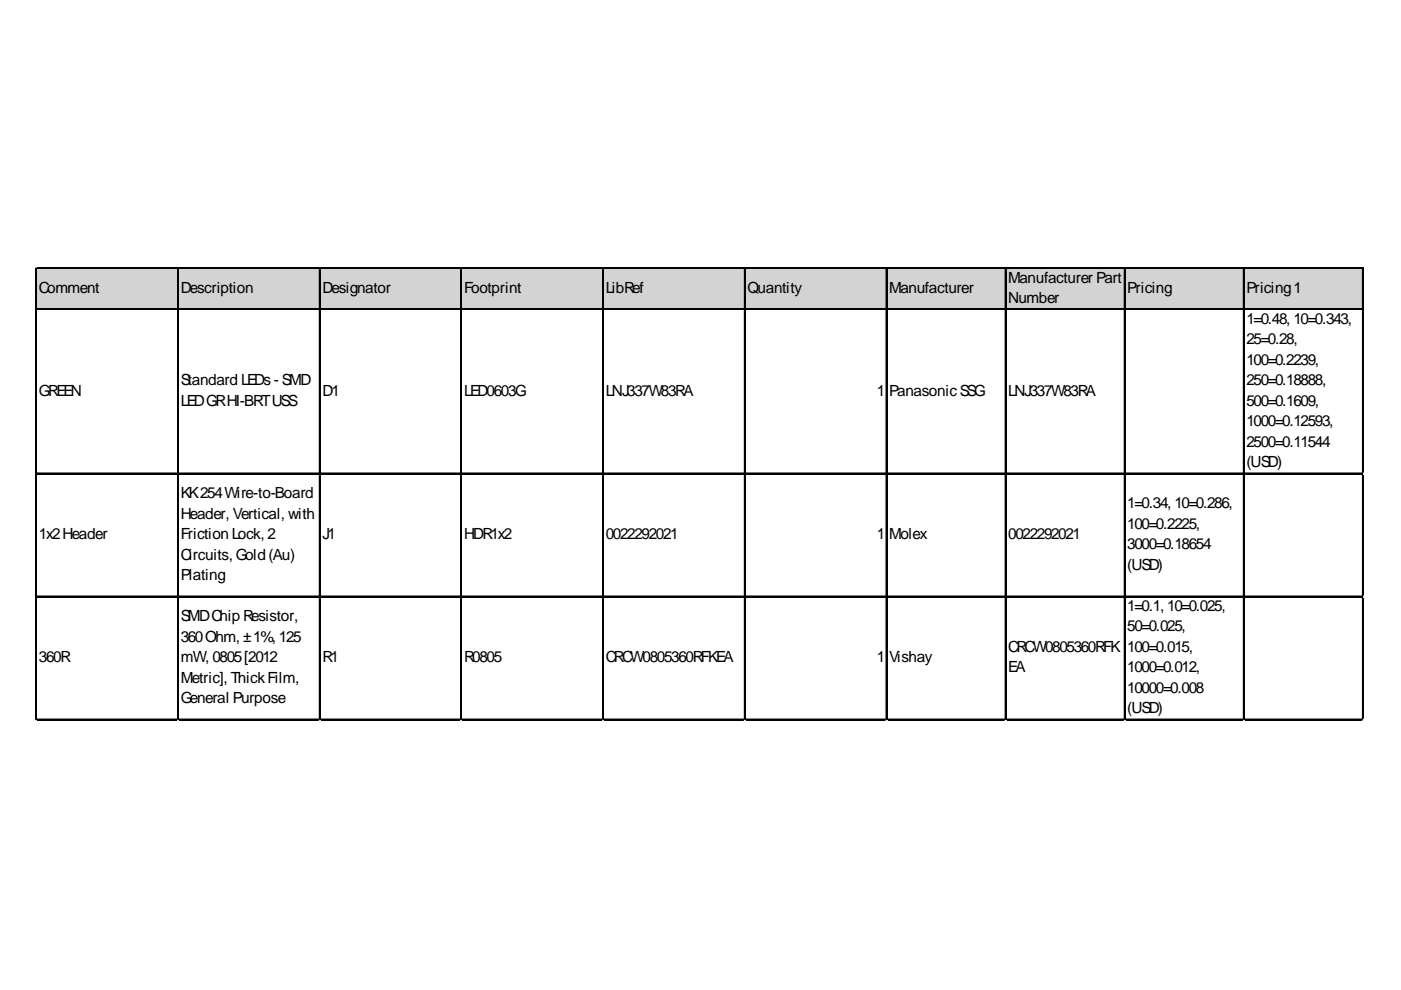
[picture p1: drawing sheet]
<svg xmlns="http://www.w3.org/2000/svg" width="297mm" height="210mm" viewBox="0 0 297 210" stroke-linecap="round" stroke-linejoin="round" font-family="sans-serif">
<defs><g id="words">
<g font-size="3.3">
<text x="213.8" y="60">Manufacturer Part</text>
<text x="8.3" y="62.2">Comment</text>
<text x="38.3" y="62.2">Description</text>
<text x="68.3" y="62.2">Designator</text>
<text x="98.4" y="62.2">Footprint</text>
<text x="128.4" y="62.2">LibRef</text>
<text x="158.5" y="62.2">Quantity</text>
<text x="188.5" y="62.2">Manufacturer</text>
<text x="213.8" y="64.3">Number</text>
<text x="239" y="62.2">Pricing</text>
<text x="264.3" y="62.2">Pricing1</text>
<text x="264.3" y="68.7">1=0.48, 10=0.343,</text>
<text x="264.3" y="73">25=0.28,</text>
<text x="264.3" y="77.4">100=0.2239,</text>
<text x="8.3" y="83.9">GREEN</text>
<text x="38.3" y="81.7">Standard LEDs- SMD</text>
<text x="68.3" y="83.9">D1</text>
<text x="98.4" y="83.9">LED0603G</text>
<text x="128.4" y="83.9">LNJ337W83RA</text>
<text x="185.9" y="83.9">1</text>
<text x="188.5" y="83.9">PanasonicSSG</text>
<text x="213.8" y="83.9">LNJ337W83RA</text>
<text x="264.3" y="81.7">250=0.18888,</text>
<text x="38.3" y="86.1">LEDGRHI-BRTUSS</text>
<text x="264.3" y="86.1">500=0.1609,</text>
<text x="264.3" y="90.4">1000=0.12593,</text>
<text x="264.3" y="94.8">2500=0.11544</text>
<text x="264.3" y="99.1">(USD)</text>
<text x="38.3" y="105.6">KK254Wire-to-Board</text>
<text x="239" y="107.8">1=0.34, 10=0.286,</text>
<text x="38.3" y="110">Header, Vertical, with</text>
<text x="239" y="112.1">100=0.2225,</text>
<text x="8.3" y="114.3">1x2Header</text>
<text x="38.3" y="114.3">Friction Lock, 2</text>
<text x="38.3" y="118.7">Circuits, Gold (Au)</text>
<text x="68.3" y="114.3">J1</text>
<text x="98.4" y="114.3">HDR1x2</text>
<text x="128.4" y="114.3">0022292021</text>
<text x="185.9" y="114.3">1</text>
<text x="188.5" y="114.3">Molex</text>
<text x="213.8" y="114.3">0022292021</text>
<text x="239" y="116.5">3000=0.18654</text>
<text x="38.3" y="123">Plating</text>
<text x="239" y="120.8">(USD)</text>
<text x="38.3" y="131.7">SMDChip Resistor,</text>
<text x="239" y="129.5">1=0.1, 10=0.025,</text>
<text x="38.3" y="136.1">360Ohm, ±1%, 125</text>
<text x="239" y="133.9">50=0.025,</text>
<text x="8.3" y="140.4">360R</text>
<text x="38.3" y="140.4">mW, 0805[2012</text>
<text x="68.3" y="140.4">R1</text>
<text x="98.4" y="140.4">R0805</text>
<text x="128.4" y="140.4">CRCW0805360RFKEA</text>
<text x="185.9" y="140.4">1</text>
<text x="188.5" y="140.4">Vishay</text>
<text x="213.8" y="138.2">CRCW0805360RFK</text>
<text x="213.8" y="142.6">EA</text>
<text x="239" y="138.2">100=0.015,</text>
<text x="239" y="142.6">1000=0.012,</text>
<text x="38.3" y="144.8">Metric], ThickFilm,</text>
<text x="38.3" y="149.1">General Purpose</text>
<text x="239" y="146.9">10000=0.008</text>
<text x="239" y="151.3">(USD)</text>
</g>
</g></defs>
<path d="M7.8 57h281.3v8.7h-281.3z" fill="#d3d3d3"/>
<g fill="none" stroke="#000" stroke-width=".22">
<path d="M7.6 56.8v95.9M7.7 56.8v95.9M7.8 56.8h281.3M7.8 56.9h281.3M37.7 57v95.7M37.8 57v95.7M67.7 57v95.7M67.8 57v95.7M97.7 57v95.7M97.8 57v95.7M127.8 57v95.7M127.9 57v95.7"/>
<path d="M157.8 57v95.7M157.9 57v95.7M187.9 57v95.7M188 57v95.7M213.1 57v95.7M213.2 57v95.7M238.4 57v95.7M238.5 57v95.7M263.6 57v95.7M263.7 57v95.7M288.9 57v95.7M289 57v95.7"/>
<path d="M7.8 65.5h281.3M7.8 65.6h281.3M7.8 100.3h281.3M7.8 100.4h281.3M7.8 126.4h281.3M7.8 126.5h281.3M7.8 152.5h281.3M7.8 152.6h281.3"/>
</g>
<path d="M7.6 152.7h.1" fill="none" stroke="#e0e0e0" stroke-width=".22"/>
<path d="M7.6 152.7h.2z" fill="#e0e0e0"/>
<path d="M37.7 152.7h.1" fill="none" stroke="#e0e0e0" stroke-width=".22"/>
<path d="M37.7 152.7h.2z" fill="#e0e0e0"/>
<path d="M67.7 152.7h.1" fill="none" stroke="#e0e0e0" stroke-width=".22"/>
<path d="M67.7 152.7h.2z" fill="#e0e0e0"/>
<path d="M97.7 152.7h.1" fill="none" stroke="#e0e0e0" stroke-width=".22"/>
<path d="M97.7 152.7h.3z" fill="#e0e0e0"/>
<path d="M127.8 152.7h.1" fill="none" stroke="#e0e0e0" stroke-width=".22"/>
<path d="M127.8 152.7h.2z" fill="#e0e0e0"/>
<path d="M157.8 152.7h.1" fill="none" stroke="#e0e0e0" stroke-width=".22"/>
<path d="M157.8 152.7h.2z" fill="#e0e0e0"/>
<path d="M187.9 152.7h.1" fill="none" stroke="#e0e0e0" stroke-width=".22"/>
<path d="M187.9 152.7h.2z" fill="#e0e0e0"/>
<path d="M213.1 152.7h.1" fill="none" stroke="#e0e0e0" stroke-width=".22"/>
<path d="M213.1 152.7h.2z" fill="#e0e0e0"/>
<path d="M238.4 152.7h.1" fill="none" stroke="#e0e0e0" stroke-width=".22"/>
<path d="M238.4 152.7h.2z" fill="#e0e0e0"/>
<path d="M263.6 152.7h.1" fill="none" stroke="#e0e0e0" stroke-width=".22"/>
<path d="M263.6 152.7h.2z" fill="#e0e0e0"/>
<path d="M288.9 152.7h.1" fill="none" stroke="#e0e0e0" stroke-width=".22"/>
<path d="M288.9 152.7h.2z" fill="#e0e0e0"/>
<path d="M289.1 100.3h.1" fill="none" stroke="#e0e0e0" stroke-width=".22"/>
<path d="M289.1 100.3v.2z" fill="#e0e0e0"/>
<path d="M289.1 126.4h.1" fill="none" stroke="#e0e0e0" stroke-width=".22"/>
<path d="M289.1 126.4v.2z" fill="#e0e0e0"/>
<path d="M289.1 152.5h.1" fill="none" stroke="#e0e0e0" stroke-width=".22"/>
<path d="M289.1 152.5v.2z" fill="#e0e0e0"/>
<use href="#words"/>
</svg>
